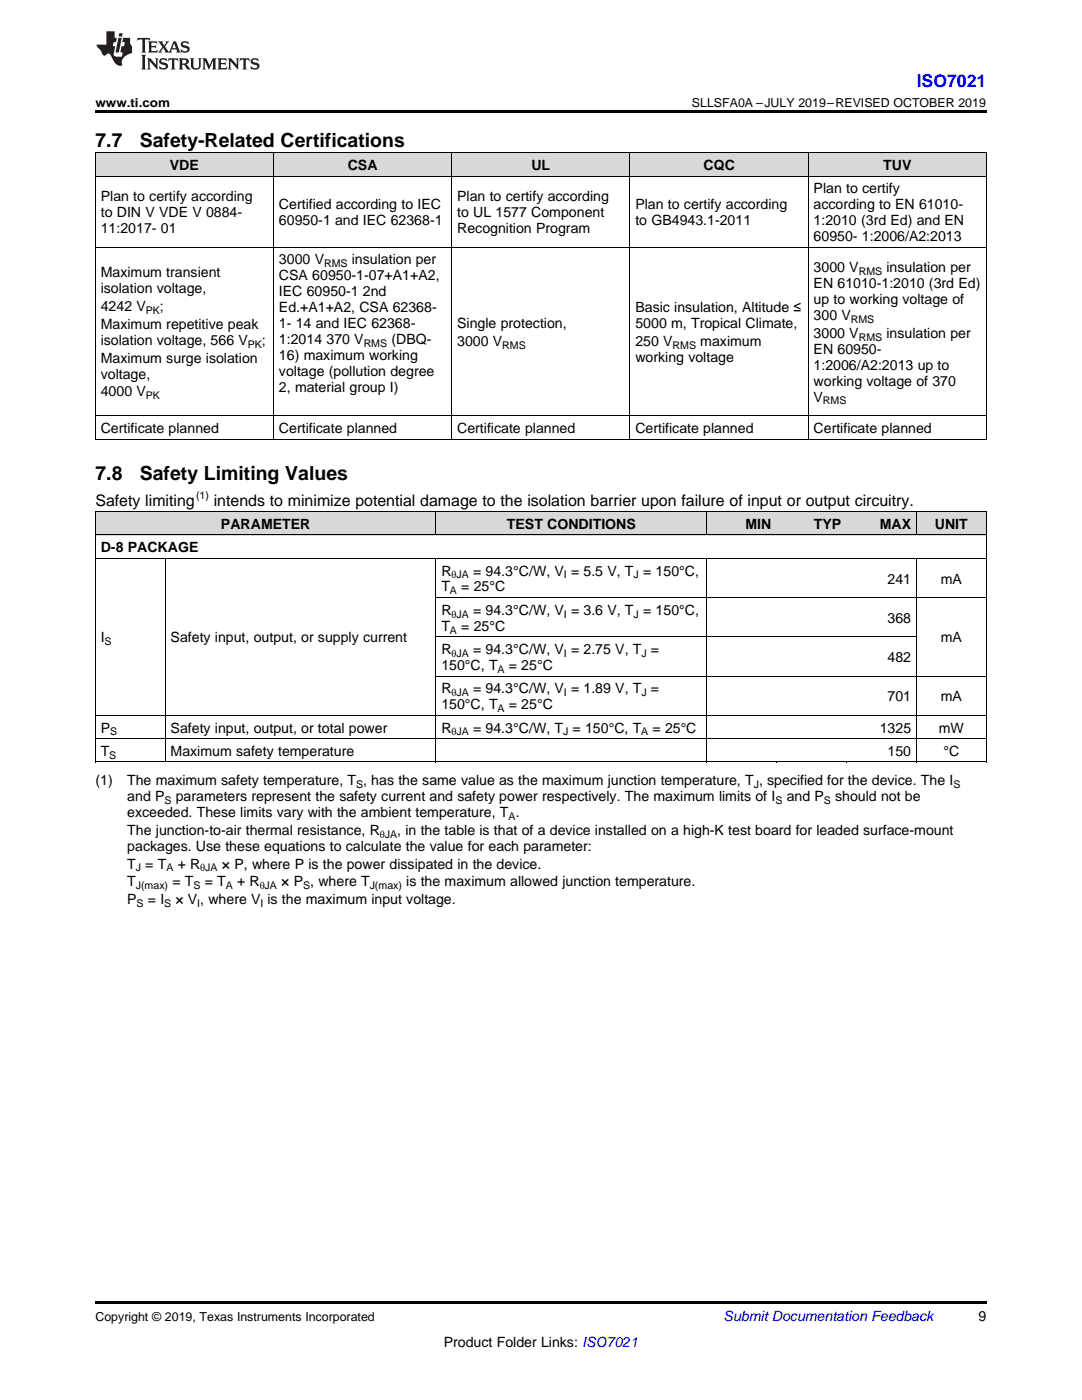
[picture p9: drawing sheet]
<svg xmlns="http://www.w3.org/2000/svg" width="216mm" height="279mm" viewBox="0 0 216 279" stroke-linecap="round" stroke-linejoin="round" font-family="sans-serif">
<defs><g id="words">
<g font-size="3.9">
<text x="19" y="29.3">7.7</text>
<text x="27.9" y="29.3">Safety-Related Certifications</text>
<text x="19" y="95.7">7.8</text>
<text x="27.9" y="95.7">Safety Limiting Values</text>
</g>
<text font-size="3.5" fill="#00f" x="182.9" y="17.3">ISO7021</text>
<g font-size="3.2">
<text x="19" y="100.9">Safety limiting</text>
<text x="42.7" y="100.9">intends to minimize potential damage to the isolation barrier upon failure of input or output circuitry.</text>
</g>
<g font-size="2.8">
<text x="33.9" y="33.9">VDE</text>
<text x="69.4" y="33.9">CSA</text>
<text x="106" y="33.9">UL</text>
<text x="140.4" y="33.9">CQC</text>
<text x="176.2" y="33.9">TUV</text>
<text x="20.1" y="40.2">Plan to certify according</text>
<text x="55.7" y="41.8">Certified according to IEC</text>
<text x="91.2" y="40.2">Plan to certify according</text>
<text x="126.8" y="41.8">Plan to certify according</text>
<text x="162.3" y="38.6">Plan to certify</text>
<text x="162.3" y="41.8">according to EN 61010-</text>
<text x="20.1" y="43.4">to DIN V VDE V 0884-</text>
<text x="20.1" y="46.5">11:2017- 01</text>
<text x="55.7" y="44.9">60950-1 and IEC 62368-1</text>
<text x="91.2" y="43.4">to UL 1577 Component</text>
<text x="91.2" y="46.5">Recognition Program</text>
<text x="126.8" y="44.9">to GB4943.1-2011</text>
<text x="162.3" y="44.9">1:2010 (3rd Ed) and EN</text>
<text x="55.7" y="52.8">3000 V</text>
<text x="70.2" y="52.8">insulation per</text>
<text x="162.3" y="48.1">60950- 1:2006/A2:2013</text>
<text x="20.1" y="55.4">Maximum transient</text>
<text x="20.1" y="58.5">isolation voltage,</text>
<text x="55.7" y="56">CSA 60950-1-07+A1+A2,</text>
<text x="55.7" y="59.1">IEC 60950-1</text>
<text x="72.4" y="59.1">2nd</text>
<text x="162.3" y="54.4">3000 V</text>
<text x="162.3" y="57.5">EN 61010-1:2010 (3rd Ed)</text>
<text x="176.9" y="54.4">insulation per</text>
<text x="20.1" y="62.1">4242 V</text>
<text x="20.1" y="65.7">Maximum repetitive peak</text>
<text x="31.9" y="62.1">;</text>
<text x="55.7" y="62.3">Ed.+A1+A2, CSA 62368-</text>
<text x="55.7" y="65.5">1- 14 and IEC 62368-</text>
<text x="91.2" y="65.5">Single protection,</text>
<text x="126.8" y="62.3">Basic insulation, Altitude ≤</text>
<text x="126.8" y="65.5">5000 m, Tropical Climate,</text>
<text x="162.3" y="60.7">up to working voltage of</text>
<text x="162.3" y="63.9">300 V</text>
<text x="20.1" y="68.8">isolation voltage, 566 V</text>
<text x="52.3" y="68.8">;</text>
<text x="55.7" y="68.7">1:2014</text>
<text x="55.7" y="71.8">16) maximum working</text>
<text x="65.1" y="68.7">370 V</text>
<text x="78.1" y="68.7">(DBQ-</text>
<text x="91.2" y="69">3000 V</text>
<text x="126.8" y="69">250 V</text>
<text x="139.7" y="69">maximum</text>
<text x="162.3" y="67.5">3000 V</text>
<text x="162.3" y="70.6">EN 60950-</text>
<text x="176.9" y="67.5">insulation per</text>
<text x="20.1" y="72.4">Maximum surge isolation</text>
<text x="20.1" y="75.6">voltage,</text>
<text x="55.7" y="75">voltage (pollution degree</text>
<text x="126.8" y="72.2">working voltage</text>
<text x="162.3" y="73.8">1:2006/A2:2013 up to</text>
<text x="162.3" y="77">working voltage of 370</text>
<text x="20.1" y="79.1">4000 V</text>
<text x="55.7" y="78.2">2, material group I)</text>
<text x="162.3" y="80.2">V</text>
<text x="20.1" y="86.4">Certificate planned</text>
<text x="55.7" y="86.4">Certificate planned</text>
<text x="91.2" y="86.4">Certificate planned</text>
<text x="126.8" y="86.4">Certificate planned</text>
<text x="162.3" y="86.4">Certificate planned</text>
<text x="44.1" y="105.6">PARAMETER</text>
<text x="101.1" y="105.6">TEST CONDITIONS</text>
<text x="148.7" y="105.6">MIN</text>
<text x="162.4" y="105.6">TYP</text>
<text x="175.5" y="105.6">MAX</text>
<text x="186.5" y="105.6">UNIT</text>
<text x="20.1" y="110.2">D-8 PACKAGE</text>
<text x="88.1" y="114.9">R</text>
<text x="88.1" y="118">T</text>
<text x="92" y="118">= 25°C</text>
<text x="94.4" y="114.9">= 94.3°C/W, V = 5.5 V, T = 150°C,</text>
<text x="177.1" y="116.5">241</text>
<text x="187.7" y="116.5">mA</text>
<text x="88.1" y="122.7">R</text>
<text x="88.1" y="125.9">T</text>
<text x="92" y="125.9">= 25°C</text>
<text x="94.4" y="122.7">= 94.3°C/W, V = 3.6 V, T = 150°C,</text>
<text x="177.1" y="124.3">368</text>
<text x="20.1" y="128.2">I</text>
<text x="34" y="128.2">Safety input, output, or supply current</text>
<text x="88.1" y="130.5">R</text>
<text x="94.4" y="130.5">= 94.3°C/W, V = 2.75 V, T =</text>
<text x="187.7" y="128.2">mA</text>
<text x="88.1" y="133.7">150°C, T</text>
<text x="101.5" y="133.7">= 25°C</text>
<text x="177.1" y="132.1">482</text>
<text x="88.1" y="138.4">R</text>
<text x="88.1" y="141.5">150°C, T</text>
<text x="94.4" y="138.4">= 94.3°C/W, V = 1.89 V, T =</text>
<text x="101.5" y="141.5">= 25°C</text>
<text x="177.1" y="139.9">701</text>
<text x="187.7" y="139.9">mA</text>
<text x="20.1" y="146.2">P</text>
<text x="34" y="146.2">Safety input, output, or total power</text>
<text x="88.1" y="146.2">R</text>
<text x="94.4" y="146.2">= 94.3°C/W, T = 150°C, T</text>
<text x="130.2" y="146.2">= 25°C</text>
<text x="175.5" y="146.2">1325</text>
<text x="187.3" y="146.2">mW</text>
<text x="20.1" y="150.8">T</text>
<text x="34" y="150.8">Maximum safety temperature</text>
<text x="177.1" y="150.8">150</text>
<text x="188.2" y="150.8">°C</text>
<text x="19" y="156.7">(1)</text>
<text x="25.4" y="156.7">The maximum safety temperature, T , has the same value as the maximum junction temperature, T , specified for the device. The I</text>
<text x="25.4" y="159.9">and P</text>
<text x="35.1" y="159.9">parameters represent the safety current and safety power respectively. The maximum limits of I</text>
<text x="157" y="159.9">and P</text>
<text x="166.6" y="159.9">should not be</text>
<text x="25.4" y="163.1">exceeded. These limits vary with the ambient temperature, T .</text>
<text x="25.4" y="166.6">The junction-to-air thermal resistance, R</text>
<text x="79.3" y="166.6">, in the table is that of a device installed on a high-K test board for leaded surface-mount</text>
<text x="25.4" y="169.8">packages. Use these equations to calculate the value for each parameter:</text>
<text x="25.4" y="173.4">T = T</text>
<text x="35.5" y="173.4">+ R</text>
<text x="44.3" y="173.4">× P, where P is the power dissipated in the device.</text>
<text x="25.4" y="176.9">T</text>
<text x="34.4" y="176.9">= T</text>
<text x="40.9" y="176.9">= T</text>
<text x="47.3" y="176.9">+ R</text>
<text x="56.1" y="176.9">× P , where T</text>
<text x="81.1" y="176.9">is the maximum allowed junction temperature.</text>
<text x="25.4" y="180.5">P</text>
<text x="29.5" y="180.5">= I</text>
<text x="35" y="180.5">× V , where V is the maximum input voltage.</text>
<text x="195.3" y="263.6">9</text>
<text x="88.5" y="268.9">Product Folder Links: ISO7021</text>
</g>
<text font-size="2.8" fill="#0000c8" x="144.4" y="263.6">Submit Documentation Feedback</text>
<g font-size="2.5">
<text x="19" y="21.4">www.ti.com</text>
<text x="138.1" y="21.4">SLLSFA0A –JULY 2019–REVISED OCTOBER 2019</text>
<text x="19" y="263.6">Copyright © 2019, Texas Instruments Incorporated</text>
</g>
<g font-size="2.1">
<text x="64.7" y="53.3">RMS</text>
<text x="171.3" y="54.9">RMS</text>
<text x="29.1" y="62.7">PK</text>
<text x="169.8" y="64.5">RMS</text>
<text x="49.5" y="69.4">PK</text>
<text x="72.6" y="69.2">RMS</text>
<text x="100.2" y="69.6">RMS</text>
<text x="134.2" y="69.6">RMS</text>
<text x="171.3" y="68">RMS</text>
<text x="29.1" y="79.7">PK</text>
<text x="164.2" y="80.7">RMS</text>
<text x="39.1" y="99.6">(1)</text>
<text x="89.8" y="118.6">A</text>
<text x="90.1" y="115.4">θJA</text>
<text x="112.5" y="115.4">I</text>
<text x="126.4" y="115.4">J</text>
<text x="90.1" y="123.3">θJA</text>
<text x="112.5" y="123.3">I</text>
<text x="126.4" y="123.3">J</text>
<text x="20.9" y="128.8">S</text>
<text x="89.8" y="126.4">A</text>
<text x="90.1" y="131.1">θJA</text>
<text x="112.5" y="131.1">I</text>
<text x="128" y="131.1">J</text>
<text x="99.3" y="134.3">A</text>
<text x="90.1" y="138.9">θJA</text>
<text x="99.3" y="142.1">A</text>
<text x="112.5" y="138.9">I</text>
<text x="128" y="138.9">J</text>
<text x="22" y="146.8">S</text>
<text x="90.1" y="146.8">θJA</text>
<text x="112.4" y="146.8">J</text>
<text x="128" y="146.8">A</text>
<text x="21.8" y="151.4">S</text>
<text x="32.8" y="160.4">S</text>
<text x="71.1" y="157.3">S</text>
<text x="150.4" y="157.3">J</text>
<text x="154.7" y="160.4">S</text>
<text x="164.4" y="160.4">S</text>
<text x="190.3" y="157.3">S</text>
<text x="75.8" y="167.2">θJA</text>
<text x="101.5" y="163.6">A</text>
<text x="27.1" y="173.9">J</text>
<text x="33.2" y="173.9">A</text>
<text x="40" y="173.9">θJA</text>
<text x="27.1" y="177.5">J(max)</text>
<text x="38.6" y="177.5">S</text>
<text x="45" y="177.5">A</text>
<text x="51.8" y="177.5">θJA</text>
<text x="60.5" y="177.5">S</text>
<text x="73.8" y="177.5">J(max)</text>
<text x="27.3" y="181">S</text>
<text x="32.8" y="181">S</text>
<text x="39.4" y="181">I</text>
<text x="52" y="181">I</text>
</g>
</g></defs>
<g fill="#d8d8d8">
<path d="M19 102.2h14v4.6h-14z"/>
<path d="M33 102.2h54v4.6h-54z"/>
<path d="M87 102.2h54v4.6h-54z"/>
<path d="M141 102.2h14v4.6h-14z"/>
<path d="M155 102.2h13.9v4.6h-13.9z"/>
<path d="M168.9 102.2h14v4.6h-14z"/>
<path d="M182.9 102.2h13.9v4.6h-13.9z"/>
<path d="M19 30.6h35.6v4.6h-35.6z"/>
<path d="M54.6 30.6h35.6v4.6h-35.6z"/>
<path d="M90.2 30.6h35.5v4.6h-35.5z"/>
<path d="M125.7 30.6h35.6v4.6h-35.6z"/>
<path d="M161.3 30.6h35.5v4.6h-35.5z"/>
</g>
<path d="M19 22h177.8v.5h-177.8zM19 152.1h.2zM86.9 152.1h.1zM140.9 152.1h.1zM154.9 152.1h.1zM168.8 152.1h.1zM182.8 152.1h.1zM196.7 152.1h.1zM19 259.7h177.8v.5h-177.8z" fill="#000"/>
<g fill="none" stroke="#000" stroke-width=".2">
<path d="M19 35.2h177.8M19 30.5h177.8M19.1 30.5v57.2M54.6 30.5v57.2M90.1 30.5v57.2M125.7 30.5v57.2M161.2 30.5v57.2M196.8 30.5v57.2M19 49.3h177.8M19 87.6h177.8M19 83h177.8M19 111.4h177.8"/>
<path d="M19 106.8h177.8M19 102.1h177.8M19.1 102.1v50M32.9 111.4v40.7M87 102.1v4.7M87 111.4v40.7M87 119.3h109.8M141 102.1v4.7M141 111.4v40.7M182.8 102.1v4.7M182.8 111.4v40.7M196.8 102.1v50"/>
<path d="M87 134.9h109.8M87 127.1h95.9M19 152.1h177.8M19 147.4h177.8M19 142.8h177.8"/>
</g>
<g fill="#231f20">
<path d="M27.5 7.6l-.1 .5 .4-.2h.6v.1v2.1l-.2 .4h1l-.3-.4v-2.1l.1-.1h.5l.5 .2-.2-.5zM29.5 8.3l.2 .3v1.5l-.2 .4h1.8l.2-.6a1.04 1.04 0 0 1-1.3 .2v-.7h.6l.3 .2v-.6l-.3 .2h-.6v-.6l.8-.1 .4 .3-.2-.5zM31.5 8.3l.9 1.1-.9 1.1h.8l-.2-.2 .5-.7 .4 .7-.2 .2h1.5l-.1-.2 .1-.4h.9l.1 .4-.2 .2h1l-.3-.3-.7-1.9h-.5l-.9 2-.8-1 .9-1h-.8l.1 .3-.3 .5-.4-.6 .2-.2zM34.7 8.6l.4 1h-.7zM36.3 8.4a.63 .63 0 0 0-.2 .7 .63 .63 0 0 0 .6 .4l.6 .2 .1 .2a.75 .75 0 0 1-.7 .4 .75 .75 0 0 1-.6-.5l.1 .7 .1-.1a1.11 1.11 0 0 0 1.5-.6 1.13 1.13 0 0 0-1.2-.8l-.1-.4a1.04 1.04 0 0 1 1.2 .2l-.2-.5-.1 .1-.5-.2zM28.2 10.9l.2 .4v2.2l-.2 .4h1l-.3-.4v-2.2l.3-.4zM29.3 11.6l.3 .4v1.5l-.3 .4h.8l-.2-.4v-1.3l1.5 1.7v-1.9l.2-.4h-.7l.2 .4v.9l-1.1-1.3zM32 11.8a.62 .62 0 0 0-.2 .7 .62 .62 0 0 0 .6 .4l.6 .1 .1 .3a.76 .76 0 0 1-.7 .3 .76 .76 0 0 1-.6-.4l.1 .7 .1-.1a1.11 1.11 0 0 0 1.5-.6 1.13 1.13 0 0 0-1.2-.8l-.1-.4a1.04 1.04 0 0 1 1.2 .2l-.2-.6-.1 .1-.5-.1zM33.7 11.6l-.2 .6a.61 .61 0 0 1 .8-.3v1.6l-.2 .4h.9l-.2-.4v-1.6a.63 .63 0 0 1 .8 .3l-.2-.6zM35.6 11.6l.3 .4v1.5l-.3 .4h1l-.2-.2v-.8l.5 .2a.76 .76 0 0 0 1.2 .7l-1-1a.58 .58 0 0 0 .6-.5 .58 .58 0 0 0-.5-.6zM36.4 11.9h.1a.45 .45 0 0 1 .5 .1 .45 .45 0 0 1 .1 .5l-.7 .2zM37.9 11.6l.2 .2a2.17 2.17 0 0 0 .3 1.9 .99 .99 0 0 0 1.6-.6v-1.1l.2-.4h-.7l.2 .2a1.92 1.92 0 0 1-.2 1.8 .6 .6 0 0 1-.9-.5v-1.1l.2-.4zM40.4 11.6l.2 .4v1.5l-.2 .4h.7l-.2-.4v-1.4l.8 1.8 .8-1.8v1.4l-.2 .4h.9l-.2-.4v-1.5l.2-.4h-.8l-.6 1.5-.6-1.5zM43.4 11.6l.2 .4v1.5l-.2 .4h1.8l.2-.6a1.04 1.04 0 0 1-1.3 .1v-.6h.5l.4 .2v-.6l-.4 .2h-.5v-.7h.8l.3 .3-.1-.6zM45.5 11.6l.2 .4v1.5l-.2 .4h.7l-.2-.4v-1.3l1.5 1.7v-1.9l.2-.4h-.7l.2 .4v.9l-1.1-1.3zM47.9 11.6l-.1 .6a.61 .61 0 0 1 .8-.3v1.6l-.3 .4h1l-.3-.4 .1-1.6a.63 .63 0 0 1 .7 .3l-.1-.6zM50.2 11.8a.62 .62 0 0 0-.2 .7 .62 .62 0 0 0 .6 .4l.6 .1 .2 .3a.76 .76 0 0 1-.8 .3 .76 .76 0 0 1-.6-.4l.1 .7 .2-.1a1.11 1.11 0 0 0 1.5-.6 1.13 1.13 0 0 0-1.3-.8l-.1-.4a1.04 1.04 0 0 1 1.2 .2l-.1-.6-.2 .1-.5-.1z"/>
<path d="M21.2 6.3v2.6h-1.9l.1 .4 .7 .9a.91 .91 0 0 0 1 .8 .56 .56 0 0 1 .5-.3 .56 .56 0 0 1 .5 .3l.4 .8a1.53 1.53 0 0 0 1.9 1.2 1.54 1.54 0 0 1 1-2.1l.9-.3v-1.4a1.52 1.52 0 0 1-.3-1.6h-1.4l-.2 .8h.5l-.2 .8h-.4l-.2 1v.2l.4 .1-.2 .8a1.93 1.93 0 0 1-1.6-.3l.3-1.8h-.5l.2-.8h.4l.2-.8h-.4v-1.3zM23.6 7.6l-.6 2.9h.7l.6-2.9zM23.8 6.6l-.1 .7h.6l.2-.7z"/>
</g>
<use href="#words"/>
</svg>
